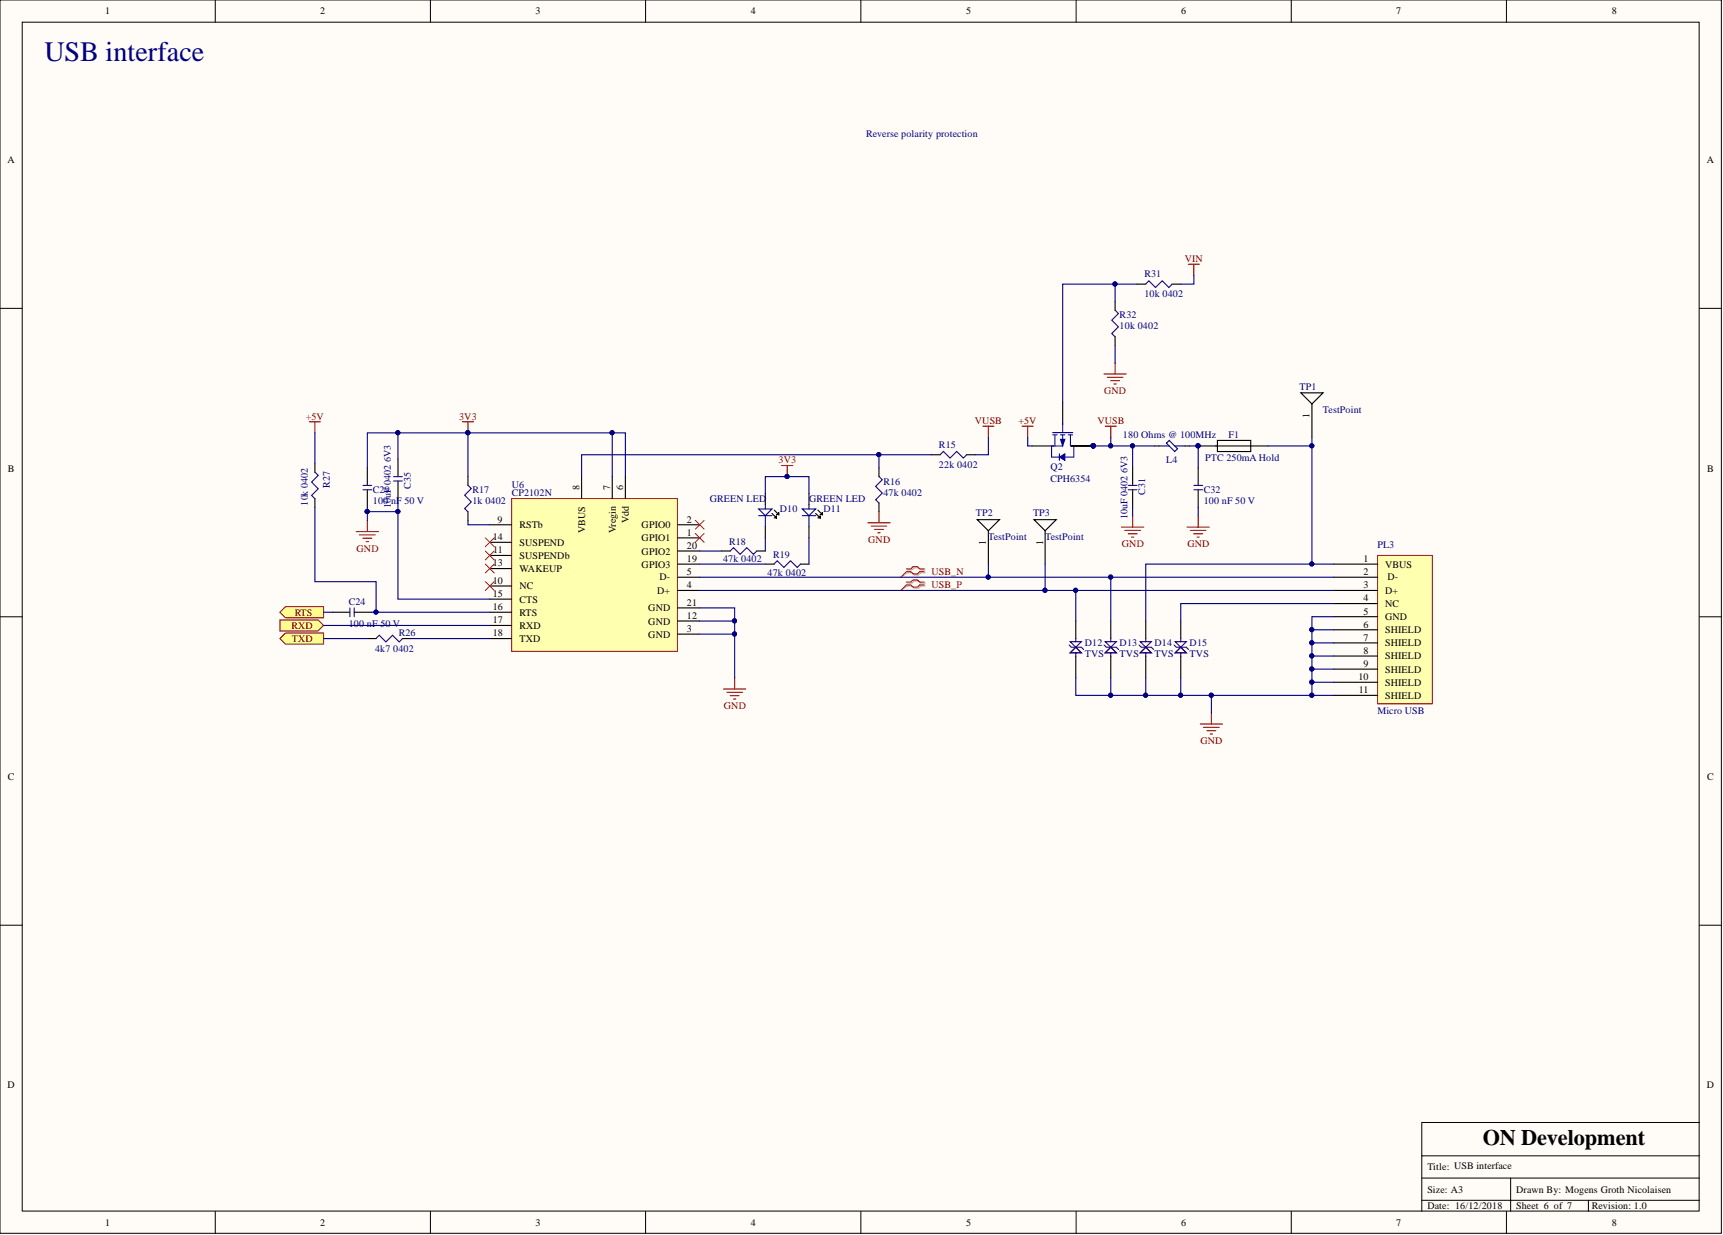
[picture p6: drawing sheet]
<svg xmlns="http://www.w3.org/2000/svg" width="393mm" height="282mm" viewBox="0 0 393 282" stroke-linecap="round" stroke-linejoin="round" font-family="sans-serif">
<defs><g id="words">
<text font-size="6.4" fill="#000080" x="10.1" y="13.9">USB interface</text>
<text font-size="5.1" x="338.5" y="261.4">ON Development</text>
<g font-size="2.3">
<text x="24" y="3.3">1</text>
<text x="73.1" y="3.3">2</text>
<text x="122.2" y="3.3">3</text>
<text x="171.4" y="3.3">4</text>
<text x="220.5" y="3.3">5</text>
<text x="269.6" y="3.3">6</text>
<text x="318.8" y="3.3">7</text>
<text x="367.9" y="3.3">8</text>
<text x="1.7" y="37.2">A</text>
<text x="389.7" y="37.2">A</text>
<text x="299" y="95.4" transform="rotate(-90 299 95.4)">1</text>
<text x="1.8" y="107.6">B</text>
<text x="389.8" y="107.6">B</text>
<text x="132.3" y="111.8" transform="rotate(-90 132.3 111.8)">8</text>
<text x="139.3" y="111.8" transform="rotate(-90 139.3 111.8)">7</text>
<text x="142.3" y="111.8" transform="rotate(-90 142.3 111.8)">6</text>
<text x="113.6" y="119.3">9</text>
<text x="143.5" y="119.5" transform="rotate(-90 143.5 119.5)">Vdd</text>
<text x="156.8" y="119.3">2</text>
<text x="112.5" y="123.3">14</text>
<text x="118.6" y="120.6">RSTb</text>
<text x="118.6" y="124.5">SUSPEND</text>
<text x="133.6" y="121.7" transform="rotate(-90 133.6 121.7)">VBUS</text>
<text x="140.6" y="121.8" transform="rotate(-90 140.6 121.8)">Vregin</text>
<text x="146.5" y="123.5">GPIO1</text>
<text x="146.5" y="120.6">GPIO0</text>
<text x="156.8" y="122.3">1</text>
<text x="156.8" y="125.3">20</text>
<text x="225.1" y="124.3" transform="rotate(-90 225.1 124.3)">1</text>
<text x="238.1" y="124.3" transform="rotate(-90 238.1 124.3)">1</text>
<text x="112.5" y="129.3">13</text>
<text x="112.6" y="126.2">11</text>
<text x="118.6" y="127.5">SUSPENDb</text>
<text x="118.6" y="130.5">WAKEUP</text>
<text x="146.5" y="129.5">GPIO3</text>
<text x="146.5" y="126.6">GPIO2</text>
<text x="156.8" y="131.2">5</text>
<text x="156.8" y="128.3">19</text>
<text x="311.3" y="128.3">1</text>
<text x="311.3" y="131.2">2</text>
<text x="316.2" y="129.5">VBUS</text>
<text x="112.5" y="133.2">10</text>
<text x="112.5" y="136.3">15</text>
<text x="118.6" y="134.5">NC</text>
<text x="118.6" y="137.6">CTS</text>
<text x="150" y="135.5">D+</text>
<text x="150.5" y="132.5">D-</text>
<text x="156.8" y="134.3">4</text>
<text x="311.3" y="134.3">3</text>
<text x="311.3" y="137.2">4</text>
<text x="316.2" y="135.5">D+</text>
<text x="316.7" y="132.5">D-</text>
<text x="112.5" y="139.3">16</text>
<text x="112.5" y="142.2">17</text>
<text x="118.6" y="140.5">RTS</text>
<text x="118.6" y="143.5">RXD</text>
<text x="148" y="142.6">GND</text>
<text x="148" y="139.5">GND</text>
<text x="156.8" y="141.3">12</text>
<text x="156.8" y="138.2">21</text>
<text x="311.3" y="140.3">5</text>
<text x="311.3" y="143.2">6</text>
<text x="316.2" y="138.5">NC</text>
<text x="316.2" y="141.5">GND</text>
<text x="112.5" y="145.3">18</text>
<text x="118.6" y="146.5">TXD</text>
<text x="148" y="145.5">GND</text>
<text x="156.8" y="144.2">3</text>
<text x="311.3" y="146.3">7</text>
<text x="311.3" y="149.2">8</text>
<text x="316.2" y="144.5">SHIELD</text>
<text x="316.2" y="147.5">SHIELD</text>
<text x="310.1" y="155.2">10</text>
<text x="311.3" y="152.3">9</text>
<text x="316.2" y="150.5">SHIELD</text>
<text x="316.2" y="153.5">SHIELD</text>
<text x="310.2" y="158.2">11</text>
<text x="316.2" y="156.5">SHIELD</text>
<text x="316.2" y="159.5">SHIELD</text>
<text x="1.8" y="178">C</text>
<text x="389.8" y="178">C</text>
<text x="1.7" y="248.4">D</text>
<text x="389.7" y="248.4">D</text>
<text x="325.9" y="267.1">Title: USB interface</text>
<text x="325.9" y="272.2">Size: A3</text>
<text x="325.9" y="276">Date: 16/12/2018</text>
<text x="346.1" y="276">Sheet 6 of 7</text>
<text x="346.1" y="272.2">Drawn By: Mogens Groth Nicolaisen</text>
<text x="363.4" y="276">Revision: 1.0</text>
<text x="24" y="279.8">1</text>
<text x="73.1" y="279.8">2</text>
<text x="122.2" y="279.8">3</text>
<text x="171.4" y="279.8">4</text>
<text x="220.5" y="279.8">5</text>
<text x="269.6" y="279.8">6</text>
<text x="318.8" y="279.8">7</text>
<text x="367.9" y="279.8">8</text>
</g>
<g font-size="2.3" fill="#000080">
<text x="197.7" y="31.4">Reverse polarity protection</text>
<text x="261.3" y="63.3">R31</text>
<text x="261.3" y="67.9">10k 0402</text>
<text x="255.6" y="72.6">R32</text>
<text x="255.6" y="75.2">10k 0402</text>
<text x="296.7" y="88.9">TP1</text>
<text x="302" y="94.3">TestPoint</text>
<text x="256.4" y="99.9">180 Ohms @ 100MHz</text>
<text x="280.5" y="99.9">F1</text>
<text x="89.3" y="105.5" transform="rotate(-90 89.3 105.5)">6V3</text>
<text x="214.4" y="102.3">R15</text>
<text x="214.4" y="106.9">22k 0402</text>
<text x="239.8" y="107.4">Q2</text>
<text x="266.3" y="105.8">L4</text>
<text x="275.1" y="105.3">PTC 250mA Hold</text>
<text x="75.3" y="111.3" transform="rotate(-90 75.3 111.3)">R27</text>
<text x="85.1" y="112.5">C29</text>
<text x="93.8" y="111.6" transform="rotate(-90 93.8 111.6)">C35</text>
<text x="107.9" y="112.5">R17</text>
<text x="116.8" y="111.3">U6</text>
<text x="116.8" y="113.3">CP2102N</text>
<text x="201.7" y="110.6">R16</text>
<text x="201.7" y="113.1">47k 0402</text>
<text x="239.8" y="109.9">CPH6354</text>
<text x="257.4" y="108.1" transform="rotate(-90 257.4 108.1)">6V3</text>
<text x="261.4" y="112.9" transform="rotate(-90 261.4 112.9)">C31</text>
<text x="274.8" y="112.5">C32</text>
<text x="70.2" y="115.4" transform="rotate(-90 70.2 115.4)">10k 0402</text>
<text x="85.1" y="115.1">100 nF 50 V</text>
<text x="89.3" y="115.9" transform="rotate(-90 89.3 115.9)">10uF 0402</text>
<text x="107.9" y="115.1">1k 0402</text>
<text x="162" y="114.6">GREEN LED</text>
<text x="178" y="116.9">D10</text>
<text x="184.7" y="114.6">GREEN LED</text>
<text x="188" y="116.9">D11</text>
<text x="222.8" y="117.9">TP2</text>
<text x="235.8" y="117.9">TP3</text>
<text x="257.4" y="118.5" transform="rotate(-90 257.4 118.5)">10uF 0402</text>
<text x="274.8" y="115.1">100 nF 50 V</text>
<text x="166.4" y="124.3">R18</text>
<text x="225.6" y="123.2">TestPoint</text>
<text x="238.6" y="123.2">TestPoint</text>
<text x="314.4" y="125">PL3</text>
<text x="165.1" y="128.3">47k 0402</text>
<text x="175.2" y="131.4">47k 0402</text>
<text x="176.5" y="127.2">R19</text>
<text x="79.6" y="138">C24</text>
<text x="79.6" y="143.1">100 nF 50 V</text>
<text x="85.6" y="148.8">4k7</text>
<text x="89.8" y="148.8">0402</text>
<text x="91" y="145.1">R26</text>
<text x="247.7" y="147.5">D12</text>
<text x="247.7" y="150">TVS</text>
<text x="255.6" y="147.5">D13</text>
<text x="255.6" y="150">TVS</text>
<text x="263.6" y="147.5">D14</text>
<text x="263.6" y="150">TVS</text>
<text x="271.6" y="147.5">D15</text>
<text x="271.6" y="150">TVS</text>
<text x="314.4" y="163">Micro USB</text>
</g>
<g font-size="2.3" fill="#800000">
<text x="270.5" y="59.9">VIN</text>
<text x="252.1" y="90">GND</text>
<text x="69.8" y="95.8">+5V</text>
<text x="104.8" y="95.8">3V3</text>
<text x="222.6" y="96.8">VUSB</text>
<text x="232.5" y="96.8">+5V</text>
<text x="250.5" y="96.8">VUSB</text>
<text x="177.8" y="105.8">3V3</text>
<text x="81.4" y="125.9">GND</text>
<text x="198.2" y="123.9">GND</text>
<text x="256.1" y="124.9">GND</text>
<text x="271.1" y="124.9">GND</text>
<text x="212.7" y="131.2">USB_N</text>
<text x="212.7" y="134.3">USB_P</text>
<text x="66.5" y="143.5">RXD</text>
<text x="67.3" y="140.5">RTS</text>
<text x="66.6" y="146.5">TXD</text>
<text x="165.2" y="161.8">GND</text>
<text x="274" y="169.9">GND</text>
</g>
</g></defs>
<g fill="#fffcf8" stroke="#000" stroke-width=".23">
<path d="M0 0h393v281.5h-393z"/>
<path d="M5.1 5.1h382.8v271.3h-382.8z"/>
</g>
<g fill="none" stroke="#000" stroke-width=".23">
<path d="M49.1 0v5.1M98.3 0v5.1M147.4 0v5.1M196.5 0v5.1M245.7 0v5.1M294.8 0v5.1M343.9 0v5.1M0 70.4h5.1M388 70.4h5M0 140.8h5.1M388 140.8h5M0 211.2h5.1"/>
<path d="M388 211.2h5M388 256.2h-63.4v7.6M49.1 276.5v5.1M98.3 276.5v5.1M147.4 276.5v5.1M196.5 276.5v5.1M245.7 276.5v5.1M294.8 276.5v5.1M324.6 268.9h63.4M324.6 273.9h63.4M343.9 276.5v5.1M344.9 268.9v7.6"/>
<path d="M362.6 273.9v2.6M388 263.8h-63.4v12.7"/>
</g>
<g fill="none" stroke="#800000" stroke-width=".25">
<path d="M105.6 96.3h2.5M106.8 96.3v2.5M224.4 97.3h2.5M225.6 97.3v2.5M233.3 97.3h2.6M234.6 97.3v2.5M252.3 97.3h2.5M253.6 97.3v2.5M83.9 118.8v2.5M178.4 106.3h2.6M179.7 106.3v2.5M198.1 119.3h5.1"/>
<path d="M200.7 116.8v2.5M81.3 121.3h5.1M82.1 122.1h3.5M82.8 122.8h2.1M83.6 123.6h.5M198.9 120.1h3.5M199.6 120.8h2.1M200.4 121.6h.5M165.2 157.3h5.1M165.9 158h3.6M166.7 158.8h2M167.5 159.5h.5"/>
<path d="M167.7 154.7v2.6M274 165.3h5.1M274.8 166h3.5M275.5 166.8h2.1M276.3 167.5h.5M276.6 162.7v2.6"/>
</g>
<g fill="#000080" stroke="#000080" stroke-width=".23">
<circle cx="179.7" cy="108.7" r=".47"/>
<circle cx="106.8" cy="98.8" r=".47"/>
</g>
<g fill="#ffff80" stroke="#800000" stroke-width=".23">
<path d="M63.9 141.5h8.7l1.3 1.3-1.3 1.2h-8.7z" fill-rule="evenodd"/>
<path d="M65.2 144.5h8.7v2.5h-8.7l-1.3-1.3z" fill-rule="evenodd"/>
</g>
<path d="M258.6 106.8v4M258.6 111.8v4" fill="none" stroke="#000" stroke-width=".25"/>
<path d="M257.6 111.8h2M257.6 110.8h2" fill="none" stroke="#30007b" stroke-width=".25"/>
<path d="M314.5 126.8h12.5v33.8h-12.5z" fill="#ffffb0" stroke="#800000" stroke-width=".23"/>
<path d="M304.5 128.8h10M304.5 131.7h10M304.5 134.8h10M304.5 137.8h10M304.5 140.7h10M304.5 143.7h10M304.5 146.7h10M304.5 149.7h10M304.5 152.7h10M304.5 155.7h10M304.5 158.7h10" fill="none" stroke="#000" stroke-width=".25"/>
<path d="M116.8 113.8h37.9v34.9h-37.9z" fill="#ffffb0" stroke="#800000" stroke-width=".23"/>
<g fill="none" stroke="#000" stroke-width=".25">
<path d="M83.9 106.8v4M83.9 111.8v4M90.9 104.8v4M90.9 109.8v4M106.8 108.8v2M106.8 116.8v2M111.8 119.8h5M132.8 108.8v5M139.8 108.8v5M142.8 108.8v5M154.7 119.8h5M174.7 112.6v2.6"/>
<path d="M176.2 117.2l1.1 1v-.5v.5h-.6M176.7 116.4l1.1 1v-.5v.5h-.5M184.7 112.6v2.6M186.2 117.2l1 1v-.5v.5h-.5M186.7 116.4l1 1v-.5v.5h-.5M200.7 106.8v2M200.7 114.8v2M212.7 103.8h2M220.6 103.8h2M263.6 101.8h1M270.5 101.8h1.1M273.5 101.8h4.4v-1.3h7.6v2.6h-7.6v-1.3h11.6"/>
<path d="M273.5 106.8v4M273.5 111.8v4M75.9 139.7h4M80.9 139.7h3.9M111.8 133.7h5M111.8 126.8h5M111.8 129.8h5M111.8 123.8h5M111.8 136.7h5M111.8 139.7h5M154.7 122.8h5M154.7 134.8h5"/>
<path d="M154.7 131.7h5M154.7 128.8h5M154.7 125.8h5M154.7 138.7h5M174.7 120.2v2.6M184.7 120.2v2.6M83.9 145.7h2M91.8 145.7h2.1M111.8 142.8h5M111.8 145.7h5M154.7 144.7h5M154.7 141.7h5"/>
<path d="M245.6 141.7v4M245.6 149.7v5M253.6 141.7v4M253.6 149.7v5M261.6 141.7v4M261.6 149.7v5M269.6 141.7v4M269.6 149.7v5"/>
</g>
<g fill="none" stroke="#30007b" stroke-width=".25">
<path d="M82.9 110.8h1.9M82.9 111.8h1.9M89.8 109.8h2M89.8 108.8h2M106.8 110.8l.8 .7-1.5 1.5 1.5 1.5-1.5 1.6 .7 .7M200.7 108.8l.7 .7-1.5 1.5 1.5 1.5-1.5 1.6 .8 .7M214.7 103.8l.7-.8 1.5 1.6 1.5-1.6 1.5 1.6 .7-.8M272.5 110.8h2.1M272.5 111.8h2.1M79.9 138.7v2M80.9 138.7v2M85.9 145.7l.7-.7 1.5 1.5 1.5-1.5 1.5 1.5 .7-.8"/>
<path d="M244.1 147.2l.5 .5h2.3l.5 .5M245.6 147.7l1.3 1.3h-2.6zM245.6 145.6v.9h1.3l-1.3 1.2-1.3-1.2h1.3M245.6 149h1.3l-1.3-1.3-1.3 1.3h1.3v.8M252.1 147.2l.5 .5h2.2l.6 .5M253.6 147.7l1.2 1.3h-2.5zM253.6 145.6v.9h1.2l-1.2 1.2-1.3-1.2h1.3M253.6 149h1.2l-1.2-1.3-1.3 1.3h1.3v.8M260 147.2l.6 .5h2.2l.5 .5M261.6 147.7l1.2 1.3h-2.5zM261.6 145.6v.9h1.2l-1.2 1.2-1.3-1.2h1.3M261.6 149h1.2l-1.2-1.3-1.3 1.3h1.3v.8"/>
<path d="M268 147.2l.5 .5h2.3l.5 .5M269.6 147.7l1.2 1.3h-2.5zM269.6 145.6v.9h1.2l-1.2 1.2-1.3-1.2h1.3M269.6 149h1.2l-1.2-1.3-1.3 1.3h1.3v.8"/>
</g>
<path d="M173.2 116.2h3l-1.5 1.5zM173.2 117.7h3M174.7 115.2v1M174.7 117.7v2.5M183.2 116.2h3l-1.5 1.5zM183.2 117.7h3M184.7 115.2v1M184.7 117.7v2.5M264.6 101.8h2.3M268.2 101.8h2.3" fill="none" stroke="#0c0087" stroke-width=".25"/>
<path d="M266.9 100.5l1.9 1.9-.6 .7-1.9-1.9z" fill="none" stroke="#040486" stroke-width=".25"/>
<circle cx="273.5" cy="101.7" r=".47" fill="#000080" stroke="#000080" stroke-width=".23"/>
<g fill="none" stroke="#f00" stroke-width=".23">
<path d="M158.7 118.8l2 2M160.7 118.8l-2 2M110.8 132.7l2 2.1M110.8 128.8l2 2M110.8 125.8l2 2M110.8 122.8l2 2M112.8 132.7l-2 2.1M112.8 128.8l-2 2M112.8 125.8l-2 2M112.8 122.8l-2 2M158.7 121.8l2 2M160.7 121.8l-2 2"/>
<path d="M206.9 130.5l-1.2 1.2M206.9 133.5l-1.2 1.3"/>
</g>
<path d="M258.6 117.8v2.5M273.5 117.8v2.5M256 120.3h5.1M256.8 121.1h3.6M257.6 121.8h2M258.3 122.6h.5M271 120.3h5.1M271.8 121.1h3.5M272.5 121.8h2.1M273.3 122.6h.5" fill="none" stroke="#800000" stroke-width=".25"/>
<path d="M207.2 130.1h1l.5-.5h1l.5 .5h1M207.2 130.7h1l.5 .5h1l.5-.5h1M207.2 133.1h1l.5-.5h1l.5 .5h1M207.2 133.7h1l.5 .6h1l.5-.6h1" fill="none" stroke="#d0a19e" stroke-width=".25"/>
<path d="M207.2 130.7l-1.5 1M207.2 133.7l-1.5 1.1" fill="none" stroke="#d0a19e" stroke-width=".23"/>
<path d="M206.9 129.8h1l.5-.5h1.1l.5 .5h1M206.9 130.5h1l.5 .5h1.1l.5-.5h1M206.9 132.9h1l.5-.5h1.1l.5 .5h1M206.9 133.5h1l.5 .5h1.1l.5-.5h1" fill="none" stroke="#f00" stroke-width=".25"/>
<path d="M65.2 138.5h8.7v2.5h-8.7l-1.3-1.3z" fill-rule="evenodd" fill="#ffff80" stroke="#800000" stroke-width=".23"/>
<g fill="none" stroke="#000" stroke-width=".25">
<path d="M259.6 64.9h2M267.6 64.9h2M242.6 91.8v5M297 89.7h5l-2.5 2.5zM299.5 92.2v7.6M71.9 105.8v2M71.9 113.8v2M223.1 118.6h5.1l-2.6 2.5zM235.6 101.8h5M236.1 118.6h5l-2.5 2.5zM244.6 101.8h5M164.7 125.8h2"/>
<path d="M172.7 125.8h2M174.7 128.8h2M182.7 128.8h2M225.6 121.1v7.7M238.6 121.1v7.7"/>
</g>
<path d="M261.6 64.9l.7-.8 1.5 1.5 1.5-1.5 1.5 1.5 .8-.7M71.9 107.8l.8 .7-1.6 1.5 1.6 1.6-1.6 1.5 .8 .7M166.7 125.8l.7-.8 1.6 1.5 1.5-1.5 1.5 1.5 .7-.7M176.7 128.8l.7-.8 1.6 1.5 1.5-1.5 1.5 1.5 .7-.7" fill="none" stroke="#30007b" stroke-width=".25"/>
<path d="M271.3 60.3h2.5M272.5 60.3v2.5M70.6 96.3h2.6M71.9 96.3v2.5M252 85.3h5.1M252.8 86.1h3.5M253.6 86.9h2M254.3 87.6h.5M254.6 82.8v2.5" fill="none" stroke="#800000" stroke-width=".25"/>
<circle cx="249.6" cy="101.7" r=".47" fill="#000080" stroke="#000080" stroke-width=".23"/>
<path d="M240.3 98.7h4.6M240.3 99.3h1M240.8 99.3v2.5M242.1 99.3h1M242.6 96.7v2M242.6 99.3v2.5h-2.5M243.9 99.3h1M244.4 99.3v2.5" fill="none" stroke="#00f" stroke-width=".25"/>
<path d="M242.1 100.3h1l-.5 1.5z" fill="#00f"/>
<path d="M242.1 100.3h1l-.5 1.5z" fill="none" stroke="#00f" stroke-width=".23"/>
<path d="M244.4 101.8h.7" fill="none" stroke="#00f" stroke-width=".25"/>
<path d="M241.8 104.3l1.3-.7v1.5z" fill="#00f"/>
<path d="M241.8 104.3l1.3-.7v1.5z" fill="none" stroke="#00f" stroke-width=".23"/>
<path d="M240.1 101.8v2.5h1.7M241.8 103.6v1.5M245.1 101.8v2.5h-2" fill="none" stroke="#00f" stroke-width=".25"/>
<path d="M254.6 68.8v2M254.6 76.8v2M244.6 101.8h5" fill="none" stroke="#000" stroke-width=".25"/>
<g fill="#000080" stroke="#000080" stroke-width=".23">
<circle cx="249.6" cy="101.7" r=".47"/>
<circle cx="258.5" cy="101.7" r=".47"/>
<circle cx="139.7" cy="98.8" r=".47"/>
<circle cx="90.8" cy="98.8" r=".47"/>
<circle cx="106.8" cy="98.8" r=".47"/>
<circle cx="225.6" cy="131.7" r=".47"/>
<circle cx="238.6" cy="134.7" r=".47"/>
<circle cx="85.8" cy="139.7" r=".47"/>
<circle cx="273.5" cy="101.7" r=".47"/>
<circle cx="83.8" cy="116.7" r=".47"/>
<circle cx="90.8" cy="116.7" r=".47"/>
<circle cx="200.6" cy="103.8" r=".47"/>
<circle cx="167.7" cy="144.7" r=".47"/>
<circle cx="167.7" cy="141.7" r=".47"/>
<circle cx="179.7" cy="108.7" r=".47"/>
<circle cx="299.5" cy="143.7" r=".47"/>
<circle cx="299.5" cy="146.7" r=".47"/>
<circle cx="299.5" cy="149.7" r=".47"/>
<circle cx="299.5" cy="152.7" r=".47"/>
<circle cx="299.5" cy="155.7" r=".47"/>
<circle cx="299.5" cy="158.7" r=".47"/>
<circle cx="276.5" cy="158.7" r=".47"/>
<circle cx="245.6" cy="134.7" r=".47"/>
<circle cx="253.5" cy="131.7" r=".47"/>
<circle cx="269.5" cy="158.7" r=".47"/>
<circle cx="261.5" cy="158.7" r=".47"/>
<circle cx="253.5" cy="158.7" r=".47"/>
<circle cx="253.5" cy="101.7" r=".47"/>
<circle cx="299.5" cy="101.7" r=".47"/>
<circle cx="299.5" cy="128.7" r=".47"/>
<circle cx="254.5" cy="64.8" r=".47"/>
</g>
<g fill="none" stroke="#000080" stroke-width=".25">
<path d="M254.6 68.8v-3.9h-12v26.9M254.6 78.8v4M254.6 64.9h5M272.5 62.8v2.1h-2.9M71.9 98.8v7M90.9 98.8v6M106.8 98.8h-22.9v8M139.8 98.8v10M225.6 99.8v4h-3M234.6 99.8v2h1M253.6 99.8v2M299.5 99.8v2"/>
<path d="M71.9 115.8v17h14v6.9h25.9M83.9 115.8v3M83.9 116.8h7M90.9 113.8v22.9h20.9M106.8 118.8v1h5M106.8 108.8v-10h36v10M174.7 112.6v-3.8h10v3.8M200.7 103.8h-67.9v5M212.7 103.8h-12v3M249.6 101.8h14M258.6 101.8v5M258.6 115.8v2"/>
<path d="M271.6 101.8h1.9v5M273.5 115.8v2M289.5 101.8h10v27h5M73.9 139.7h2M84.8 139.7h1.1M159.7 138.7h8v16M159.7 134.8h85.9v6.9M159.7 131.7h93.9v10M159.7 125.8h5M159.7 128.8h15M174.7 122.8v3M184.7 122.8v6"/>
<path d="M225.6 128.8v2.9M238.6 128.8v6M245.6 134.8h58.9M253.6 131.7h50.9M299.5 128.8h-37.9v12.9M304.5 137.8h-34.9v3.9M73.9 145.7h10M73.9 142.8h37.9M93.9 145.7h17.9M159.7 144.7h8M159.7 141.7h8M245.6 154.7v4h8v-4"/>
<path d="M253.6 158.7h8M261.6 154.7v4h8v-4M269.6 158.7h7v4M299.5 158.7h5M299.5 155.7h5M299.5 152.7h5M299.5 149.7h5M299.5 146.7h5M299.5 143.7h5M304.5 140.7h-5v18h-22.9"/>
</g>
<path d="M254.6 70.8l.7 .8-1.5 1.5 1.5 1.5-1.5 1.5 .8 .7" fill="none" stroke="#30007b" stroke-width=".25"/>
<use href="#words"/>
</svg>
